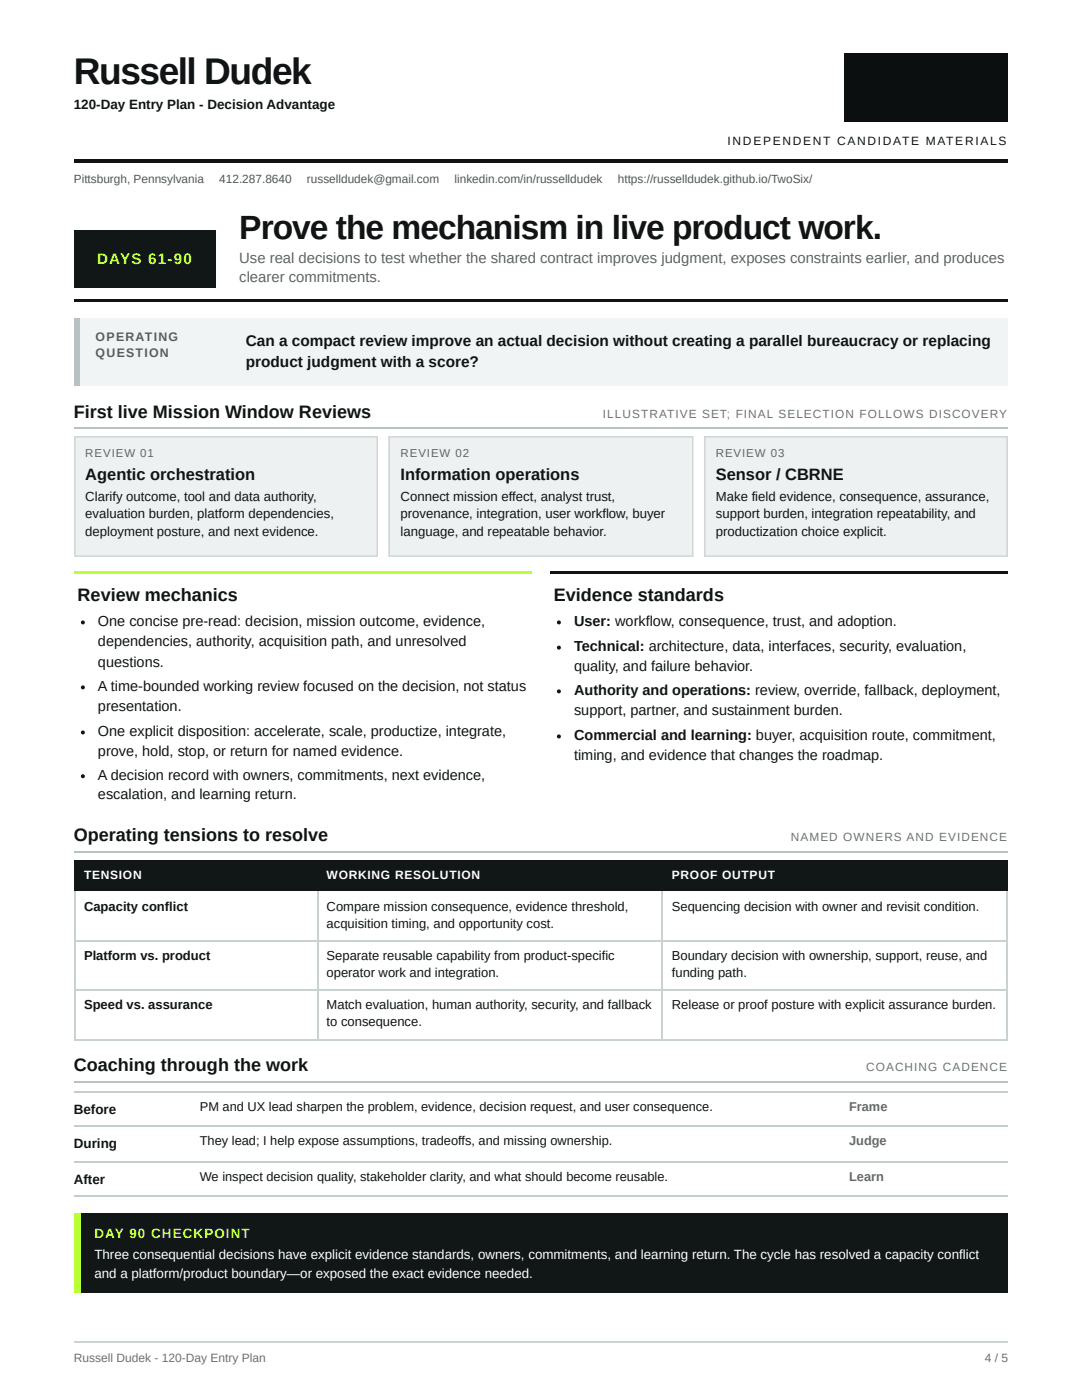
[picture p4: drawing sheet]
<svg xmlns="http://www.w3.org/2000/svg" width="216mm" height="279mm" viewBox="0 0 216 279" stroke-linecap="round" stroke-linejoin="round" font-family="sans-serif">
<defs><g id="words">
<text font-size="7.4" fill="#111414" x="14.7" y="16.7">Russell Dudek</text>
<text font-size="6.7" fill="#111414" x="47.7" y="47.6">Prove the mechanism in live product work.</text>
<g font-size="3.6" fill="#111414">
<text x="14.7" y="83.3">First live Mission Window Reviews</text>
<text x="15.5" y="119.9">Review mechanics</text>
<text x="110.5" y="119.9">Evidence standards</text>
<text x="14.7" y="167.7">Operating tensions to resolve</text>
<text x="14.7" y="213.8">Coaching through the work</text>
</g>
<g font-size="3.3" fill="#111414">
<text x="17" y="95.8">Agentic orchestration</text>
<text x="79.9" y="95.8">Information operations</text>
<text x="142.8" y="95.8">Sensor / CBRNE</text>
</g>
<g font-size="3.1" fill="#111414">
<text x="49.1" y="69.1">Can a compact review improve an actual decision without creating a parallel bureaucracy or replacing</text>
<text x="49.1" y="73.3">product judgment with a score?</text>
</g>
<text font-size="3" fill="#b9ff35" x="19.4" y="52.7">DAYS 61-90</text>
<g font-size="3" fill="#596466">
<text x="47.7" y="52.4">Use real decisions to test whether the shared contract improves judgment, exposes constraints earlier, and produces</text>
<text x="47.7" y="56.4">clearer commitments.</text>
</g>
<g font-size="2.9" fill="#111414">
<text x="19.6" y="124.9">One concise pre-read: decision, mission outcome, evidence,</text>
<text x="114.6" y="124.9">User: workflow, consequence, trust, and adoption.</text>
<text x="19.6" y="128.9">dependencies, authority, acquisition path, and unresolved</text>
<text x="114.6" y="129.9">Technical: architecture, data, interfaces, security, evaluation,</text>
<text x="19.6" y="133.1">questions.</text>
<text x="19.6" y="137.8">A time-bounded working review focused on the decision, not status</text>
<text x="114.6" y="133.9">quality, and failure behavior.</text>
<text x="19.6" y="141.8">presentation.</text>
<text x="114.6" y="138.6">Authority and operations: review, override, fallback, deployment,</text>
<text x="114.6" y="142.6">support, partner, and sustainment burden.</text>
<text x="19.6" y="146.8">One explicit disposition: accelerate, scale, productize, integrate,</text>
<text x="114.6" y="147.6">Commercial and learning: buyer, acquisition route, commitment,</text>
<text x="19.6" y="150.8">prove, hold, stop, or return for named evidence.</text>
<text x="19.6" y="155.6">A decision record with owners, commitments, next evidence,</text>
<text x="114.6" y="151.6">timing, and evidence that changes the roadmap.</text>
<text x="19.6" y="159.5">escalation, and learning return.</text>
</g>
<g font-size="2.7" fill="#111414">
<text x="14.7" y="21.7">120-Day Entry Plan - Decision Advantage</text>
<text x="14.7" y="222.2">Before</text>
<text x="14.7" y="229.1">During</text>
<text x="14.7" y="236.3">After</text>
</g>
<text font-size="2.7" fill="#b9ff35" x="18.8" y="247.1">DAY 90 CHECKPOINT</text>
<g font-size="2.7" fill="#fff">
<text x="18.8" y="251.4">Three consequential decisions have explicit evidence standards, owners, commitments, and learning return. The cycle has resolved a capacity conflict</text>
<text x="18.8" y="255.1">and a platform/product boundary—or exposed the exact evidence needed.</text>
</g>
<g font-size="2.6" fill="#111414">
<text x="17" y="100">Clarify outcome, tool and data authority,</text>
<text x="79.9" y="100">Connect mission effect, analyst trust,</text>
<text x="142.8" y="100">Make field evidence, consequence, assurance,</text>
<text x="17" y="103.5">evaluation burden, platform dependencies,</text>
<text x="17" y="106.9">deployment posture, and next evidence.</text>
<text x="79.9" y="103.5">provenance, integration, user workflow, buyer</text>
<text x="79.9" y="106.9">language, and repeatable behavior.</text>
<text x="142.8" y="103.5">support burden, integration repeatability, and</text>
<text x="142.8" y="106.9">productization choice explicit.</text>
<text x="16.8" y="181.8">Capacity conflict</text>
<text x="65.2" y="181.8">Compare mission consequence, evidence threshold,</text>
<text x="65.2" y="185.2">acquisition timing, and opportunity cost.</text>
<text x="134.1" y="181.8">Sequencing decision with owner and revisit condition.</text>
<text x="16.8" y="191.6">Platform vs. product</text>
<text x="65.2" y="191.6">Separate reusable capability from product-specific</text>
<text x="134.1" y="191.6">Boundary decision with ownership, support, reuse, and</text>
<text x="65.2" y="195">operator work and integration.</text>
<text x="134.1" y="195">funding path.</text>
<text x="16.8" y="201.3">Speed vs. assurance</text>
<text x="65.2" y="201.3">Match evaluation, human authority, security, and fallback</text>
<text x="134.1" y="201.3">Release or proof posture with explicit assurance burden.</text>
<text x="65.2" y="204.8">to consequence.</text>
<text x="39.9" y="221.7">PM and UX lead sharpen the problem, evidence, decision request, and user consequence.</text>
<text x="39.9" y="228.6">They lead; I help expose assumptions, tradeoffs, and missing ownership.</text>
<text x="39.9" y="235.7">We inspect decision quality, stakeholder clarity, and what should become reusable.</text>
</g>
<g font-size="2.6" fill="#5f6b6d">
<text x="169.4" y="221.7">Frame</text>
<text x="169.4" y="228.6">Judge</text>
<text x="169.4" y="235.7">Learn</text>
</g>
<g font-size="2.5" fill="#526062">
<text x="19.1" y="68">OPERATING</text>
<text x="19.1" y="71.2">QUESTION</text>
</g>
<text font-size="2.4" fill="#111414" x="145.2" y="28.8">INDEPENDENT CANDIDATE MATERIALS</text>
<g font-size="2.4" fill="#4d5658">
<text x="14.7" y="36.5">Pittsburgh, Pennsylvania</text>
<text x="43.8" y="36.5">412.287.8640</text>
<text x="61.2" y="36.5">russelldudek@gmail.com</text>
<text x="90.7" y="36.5">linkedin.com/in/russelldudek</text>
<text x="123.3" y="36.5">https://russelldudek.github.io/TwoSix/</text>
</g>
<g font-size="2.4" fill="#687476">
<text x="120.3" y="83.3">ILLUSTRATIVE SET; FINAL SELECTION FOLLOWS DISCOVERY</text>
<text x="157.8" y="167.7">NAMED OWNERS AND EVIDENCE</text>
<text x="172.8" y="213.8">COACHING CADENCE</text>
</g>
<g font-size="2.4" fill="#fff">
<text x="16.8" y="175.4">TENSION</text>
<text x="65.2" y="175.4">WORKING RESOLUTION</text>
<text x="134.1" y="175.4">PROOF OUTPUT</text>
</g>
<g font-size="2.4" fill="#667173">
<text x="14.7" y="271.7">Russell Dudek - 120-Day Entry Plan</text>
<text x="196.5" y="271.7">4 / 5</text>
</g>
<g font-size="2.3" fill="#5c686a">
<text x="17" y="91.3">REVIEW 01</text>
<text x="79.9" y="91.3">REVIEW 02</text>
<text x="142.8" y="91.3">REVIEW 03</text>
</g>
</g></defs>
<g fill="#111">
<path d="M14.8 31.7h186.3v.8h-186.3z"/>
<path d="M14.8 59.8h186.3v.5h-186.3z"/>
</g>
<path d="M14.8 63.5h186.3v13.5h-186.3z" fill="#f1f4f4"/>
<path d="M14.8 63.5h1.1v13.5h-1.1z" fill="#64e6ff"/>
<path d="M14.8 85.3h186.3M14.8 170h186.3" fill="none" stroke="#b9c2c3" stroke-width=".26"/>
<g fill="#111616">
<path d="M14.8 171.7h48.4v6.1h-48.4z"/>
<path d="M63.2 171.7h68.8v6.1h-68.8z"/>
<path d="M132 171.7h69.1v6.1h-69.1z"/>
</g>
<path d="M14.8 171.8h186.3M14.8 177.7h186.3M14.9 171.7v6.1M63.4 171.7v6.1M132.2 171.7v6.1M201 171.7v6.1" fill="none" stroke="#111616" stroke-width=".26"/>
<path d="M14.9 177.8v29.9M63.4 177.8v29.9M132.2 177.8v29.9M201 177.8v29.9M14.8 187.7h186.3M14.8 197.5h186.3M14.8 207.6h186.3" fill="none" stroke="#c9d1d2" stroke-width=".26"/>
<path d="M14.8 216h186.3" fill="none" stroke="#b9c2c3" stroke-width=".26"/>
<path d="M14.8 217.9h186.3M14.8 224.8h186.3M14.8 231.9h186.3M14.8 238.8h186.3" fill="none" stroke="#c5cecf" stroke-width=".26"/>
<path d="M14.8 242.1h186.3v15.9h-186.3z" fill="#111616"/>
<path d="M14.8 242.1h1.3v15.9h-1.3z" fill="#b9ff35"/>
<path d="M168.5 10.6h32.6v13.7h-32.6z" fill="#0b0f0f"/>
<path d="M14.8 46h28.3v11.4h-28.3z" fill="#111616"/>
<path d="M14.8 87h60.6v24.1h-60.6z" fill="#edf1f1"/>
<path d="M14.9 87.2h60.4v23.8h-60.4z" fill="none" stroke="#cbd3d4" stroke-width=".26"/>
<path d="M77.5 87h60.9v24.1h-60.9z" fill="#edf1f1"/>
<path d="M77.7 87.2h60.5v23.8h-60.5z" fill="none" stroke="#cbd3d4" stroke-width=".26"/>
<path d="M140.5 87h60.6v24.1h-60.6z" fill="#edf1f1"/>
<path d="M140.6 87.2h60.4v23.8h-60.4z" fill="none" stroke="#cbd3d4" stroke-width=".26"/>
<path d="M14.8 114h91.3v.6h-91.3z" fill="#b9ff35"/>
<g fill="#111414">
<circle cx="16.5" cy="124.2" r=".4"/>
<circle cx="16.5" cy="137.2" r=".4"/>
<circle cx="16.5" cy="146.2" r=".4"/>
<circle cx="16.5" cy="154.9" r=".4"/>
</g>
<path d="M109.8 114h91.3v.6h-91.3z" fill="#111"/>
<g fill="#111414">
<circle cx="111.5" cy="124.2" r=".4"/>
<circle cx="111.5" cy="129.2" r=".4"/>
<circle cx="111.5" cy="138" r=".4"/>
<circle cx="111.5" cy="147" r=".4"/>
</g>
<path d="M14.8 267.9h186.3" fill="none" stroke="#ccd3d4" stroke-width=".26"/>
<use href="#words"/>
</svg>
